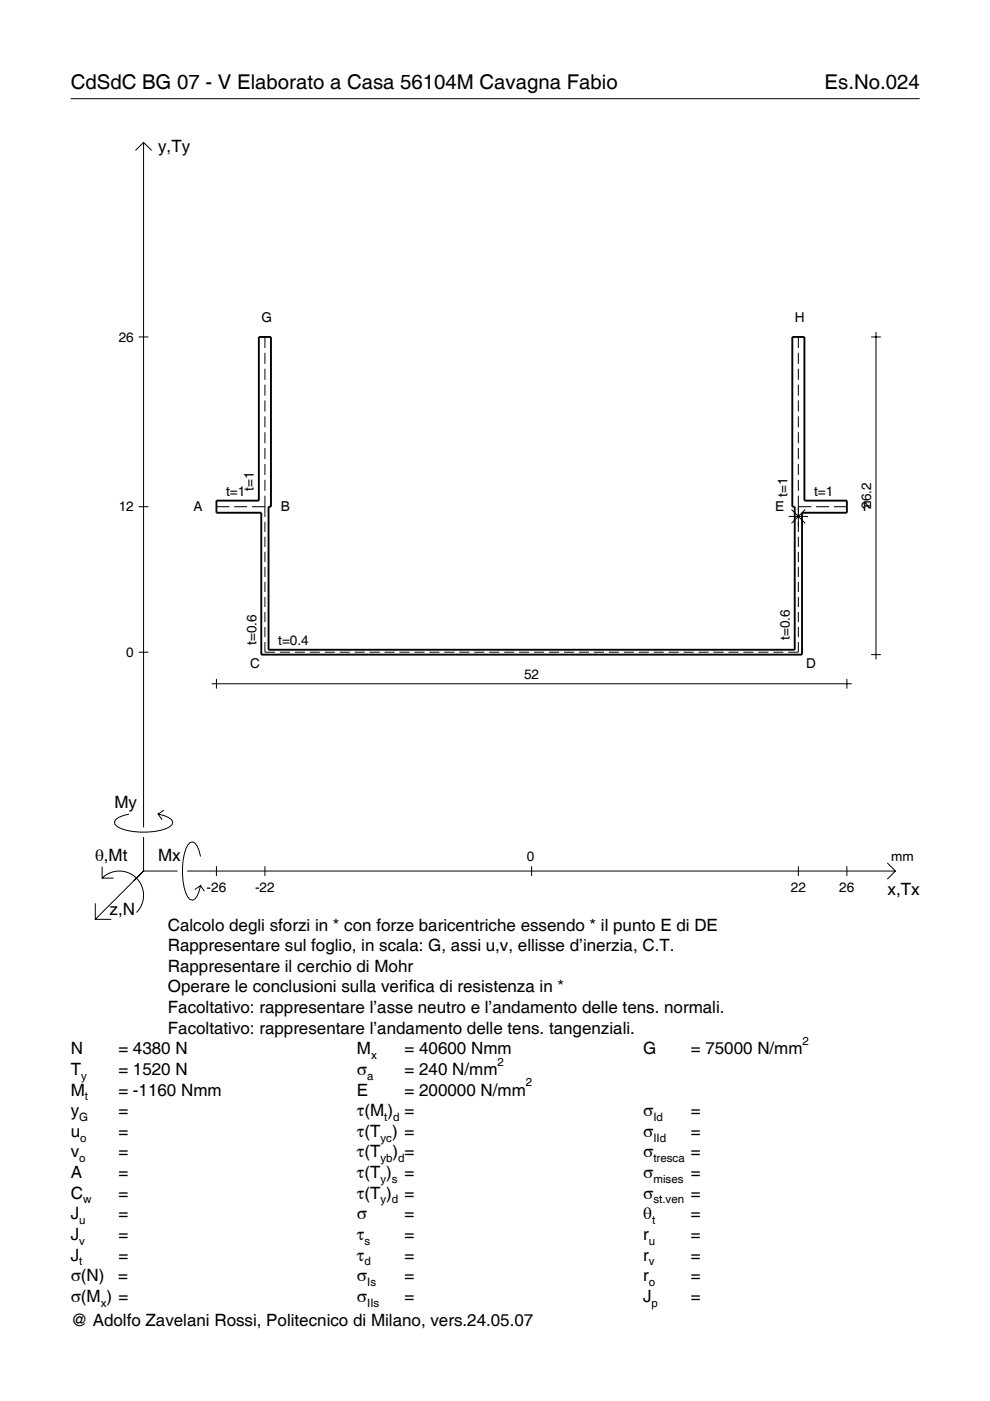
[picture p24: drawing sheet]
<svg xmlns="http://www.w3.org/2000/svg" width="210mm" height="297mm" viewBox="0 0 210 297" stroke-linecap="round" stroke-linejoin="round" font-family="sans-serif">
<defs><g id="words">
<g font-size="4.3">
<text x="15" y="18.9">CdSdC BG 07 - V Elaborato a Casa 56104M Cavagna Fabio</text>
<text x="174.8" y="18.9">Es.No.024</text>
</g>
<g font-size="3.6">
<text x="33.5" y="32.3">y,Ty</text>
<text x="24.3" y="171.3">My</text>
<text x="20.1" y="182.6">θ,Mt</text>
<text x="33.5" y="182.6">Mx</text>
<text x="188.2" y="189.8">x,Tx</text>
<text x="23.2" y="193.9">z,N</text>
<text x="35.6" y="197.3">Calcolo degli sforzi in * con forze baricentriche essendo * il punto E di DE</text>
<text x="35.6" y="201.7">Rappresentare sul foglio, in scala: G, assi u,v, ellisse d’inerzia, C.T.</text>
<text x="35.6" y="206">Rappresentare il cerchio di Mohr</text>
<text x="35.6" y="210.4">Operare le conclusioni sulla verifica di resistenza in *</text>
<text x="35.6" y="214.8">Facoltativo: rappresentare l’asse neutro e l’andamento delle tens. normali.</text>
<text x="35.6" y="219.2">Facoltativo: rappresentare l’andamento delle tens. tangenziali.</text>
<text x="15" y="223.5">N</text>
<text x="15" y="227.9">T</text>
<text x="25.1" y="223.5">= 4380 N</text>
<text x="25.1" y="227.9">= 1520 N</text>
<text x="75.7" y="227.9">σ</text>
<text x="75.7" y="223.5">M</text>
<text x="85.8" y="223.5">= 40600 Nmm</text>
<text x="85.8" y="227.9">= 240 N/mm</text>
<text x="136.4" y="223.5">G</text>
<text x="146.5" y="223.5">= 75000 N/mm</text>
<text x="15" y="232.3">M</text>
<text x="25.1" y="232.3">= -1160 Nmm</text>
<text x="75.7" y="232.3">E</text>
<text x="85.8" y="232.3">= 200000 N/mm</text>
<text x="15" y="236.7">y</text>
<text x="25.1" y="236.7">=</text>
<text x="75.7" y="236.7">τ(M ) =</text>
<text x="136.4" y="236.7">σ</text>
<text x="146.5" y="236.7">=</text>
<text x="15" y="241">u</text>
<text x="15" y="245.4">v</text>
<text x="25.1" y="241">=</text>
<text x="25.1" y="245.4">=</text>
<text x="75.7" y="241">τ(T ) =</text>
<text x="75.7" y="245.4">τ(T</text>
<text x="83.3" y="245.4">) =</text>
<text x="136.4" y="241">σ</text>
<text x="136.4" y="245.4">σ</text>
<text x="146.5" y="241">=</text>
<text x="146.5" y="245.4">=</text>
<text x="15" y="249.8">A</text>
<text x="25.1" y="249.8">=</text>
<text x="75.7" y="249.8">τ(T )</text>
<text x="85.8" y="249.8">=</text>
<text x="136.4" y="249.8">σ</text>
<text x="146.5" y="249.8">=</text>
<text x="15" y="254.2">C</text>
<text x="25.1" y="254.2">=</text>
<text x="75.7" y="254.2">τ(T )</text>
<text x="85.8" y="254.2">=</text>
<text x="136.4" y="254.2">σ</text>
<text x="146.5" y="254.2">=</text>
<text x="15" y="258.5">J</text>
<text x="15" y="262.9">J</text>
<text x="25.1" y="258.5">=</text>
<text x="25.1" y="262.9">=</text>
<text x="75.7" y="258.5">σ</text>
<text x="75.7" y="262.9">τ</text>
<text x="85.8" y="258.5">=</text>
<text x="85.8" y="262.9">=</text>
<text x="136.4" y="258.5">θ</text>
<text x="136.4" y="262.9">r</text>
<text x="146.5" y="258.5">=</text>
<text x="146.5" y="262.9">=</text>
<text x="15" y="267.3">J</text>
<text x="25.1" y="267.3">=</text>
<text x="75.7" y="267.3">τ</text>
<text x="85.8" y="267.3">=</text>
<text x="136.4" y="267.3">r</text>
<text x="146.5" y="267.3">=</text>
<text x="15" y="271.7">σ(N)</text>
<text x="25.1" y="271.7">=</text>
<text x="75.7" y="271.7">σ</text>
<text x="85.8" y="271.7">=</text>
<text x="136.4" y="271.7">r</text>
<text x="146.5" y="271.7">=</text>
<text x="15" y="281.2">@ Adolfo Zavelani Rossi, Politecnico di Milano, vers.24.05.07</text>
<text x="15" y="276">σ(M ) =</text>
<text x="75.7" y="276">σ</text>
<text x="85.8" y="276">=</text>
<text x="136.4" y="276">J</text>
<text x="146.5" y="276">=</text>
</g>
<g font-size="2.9">
<text x="55.4" y="68.2">G</text>
<text x="168.5" y="68.2">H</text>
<text x="25.2" y="72.4">26</text>
<text x="47.9" y="105.1">t=1</text>
<text x="53.8" y="104.1" transform="rotate(-90 53.8 104.1)">t=1</text>
<text x="167" y="105.4" transform="rotate(-90 167 105.4)">t=1</text>
<text x="172.6" y="105.1">t=1</text>
<text x="184.7" y="107.9" transform="rotate(-90 184.7 107.9)">26.2</text>
<text x="25.2" y="108.4">12</text>
<text x="41" y="108.3">A</text>
<text x="59.6" y="108.3">B</text>
<text x="164.4" y="108.3">E</text>
<text x="182.9" y="108.3">F</text>
<text x="54.4" y="136.7" transform="rotate(-90 54.4 136.7)">t=0.6</text>
<text x="59" y="136.7">t=0.4</text>
<text x="167.5" y="135.7" transform="rotate(-90 167.5 135.7)">t=0.6</text>
<text x="26.8" y="139.3">0</text>
<text x="53" y="141.6">C</text>
<text x="111.1" y="143.9">52</text>
<text x="170.9" y="141.6">D</text>
<text x="111.7" y="182.6">0</text>
<text x="189" y="182.6">mm</text>
<text x="43.8" y="189.1">-26</text>
<text x="54.1" y="189.1">-22</text>
<text x="167.7" y="189.1">22</text>
<text x="178" y="189.1">26</text>
</g>
<g font-size="2.4">
<text x="170.2" y="221.5">2</text>
<text x="78.7" y="224.5">x</text>
<text x="105.5" y="225.9">2</text>
<text x="17.2" y="228.9">y</text>
<text x="18" y="233.3">t</text>
<text x="77.9" y="228.9">a</text>
<text x="111.5" y="230.3">2</text>
<text x="16.8" y="237.7">G</text>
<text x="81.5" y="237.7">t d</text>
<text x="138.5" y="237.7">Id</text>
<text x="17" y="242">o</text>
<text x="80.7" y="242">yc</text>
<text x="138.5" y="242">IId</text>
<text x="16.8" y="246.4">o</text>
<text x="80.7" y="246.4">yb d</text>
<text x="80.7" y="250.8">y s</text>
<text x="138.5" y="246.4">tresca</text>
<text x="138.5" y="250.8">mises</text>
<text x="17.6" y="255.2">w</text>
<text x="80.7" y="255.2">y d</text>
<text x="138.5" y="255.2">st.ven</text>
<text x="16.8" y="259.5">u</text>
<text x="16.8" y="263.9">v</text>
<text x="77.3" y="263.9">s</text>
<text x="137.6" y="263.9">u</text>
<text x="138.2" y="259.5">t</text>
<text x="16.8" y="268.3">t</text>
<text x="77.3" y="268.3">d</text>
<text x="137.6" y="268.3">v</text>
<text x="77.9" y="272.7">Is</text>
<text x="137.6" y="272.7">o</text>
<text x="21.4" y="277">x</text>
<text x="77.9" y="277">IIs</text>
<text x="138.2" y="277">p</text>
</g>
</g></defs>
<g fill="none" stroke="#000" stroke-width=".21">
<path d="M15 20.9h180M28.7 31.9l1.7-1.7 1.8 1.7M30.4 30.2v145.2M29.4 71.4h2.1M56.2 71.4v2.4M56.2 74.8v2.3M56.2 78.2v2.3M169.3 71.4v2.4M169.3 74.8v2.3M169.3 78.2v2.3M184.7 71.4h2.1M185.7 70.4v69.4"/>
<path d="M56.2 81.5v2.4M56.2 84.9v2.3M56.2 88.3v2.3M56.2 91.6v2.4M56.2 95v2.3M56.2 98.4v2.3M169.3 81.5v2.4M169.3 84.9v2.3M169.3 88.3v2.3M169.3 91.6v2.4M169.3 95v2.3M169.3 98.4v2.3"/>
<path d="M29.4 107.4h2.1M45.9 107.4h2.7M49.7 107.4h2.7M53.4 107.4h2.8M56.2 101.7v2.4M56.2 105.1v4.5M56.2 110.6v2.2M56.2 113.8v2.2M56.2 117v2.2M167.2 109.5h4.1M167.8 108l2.9 2.9M169.3 107.4h2.7"/>
<path d="M169.3 101.7v2.4M169.3 105.1v7.7M169.3 113.8v2.2M169.3 117v2.2M170.7 108l-2.9 2.9M173 107.4h2.8M176.8 107.4h2.8M29.4 138.3h2.1M56.2 136.1v2.2h2.1M56.2 120.2v2.1M56.2 123.4v2.1M56.2 126.6v2.1"/>
<path d="M56.2 129.7v2.2M56.2 132.9v2.2M59.3 138.3h2.2M62.5 138.3h2.1M65.7 138.3h2.1M68.8 138.3h2.2M72 138.3h2.2M75.2 138.3h2.1M78.4 138.3h2.1M81.5 138.3h2.2M84.7 138.3h2.1M87.9 138.3h2.1"/>
<path d="M91 138.3h2.2M94.2 138.3h2.1M97.4 138.3h2.1M100.5 138.3h2.2M103.7 138.3h2.2M106.9 138.3h2.1M110.1 138.3h2.1M113.2 138.3h2.2M116.4 138.3h2.1M119.6 138.3h2.1M122.7 138.3h2.2M125.9 138.3h2.2"/>
<path d="M129.1 138.3h2.1M132.3 138.3h2.1M135.4 138.3h2.2M138.6 138.3h2.1M141.8 138.3h2.1M144.9 138.3h2.2M148.1 138.3h2.1M151.3 138.3h2.1M154.4 138.3h2.2M157.6 138.3h2.2M160.8 138.3h2.1M164 138.3h2.1"/>
<path d="M169.3 136.1v2.2h-2.2M169.3 120.2v2.1M169.3 123.4v2.1M169.3 126.6v2.1M169.3 129.7v2.2M169.3 132.9v2.2M184.7 138.8h2.1M44.9 145h135.7M45.9 143.9v2.1M179.6 143.9v2.1M27.3 172.6a3.6 3.6 0 0 0-3 1.7l.1 .5a5.7 5.7 0 0 0 3.8 1.5 13.3 13.3 0 0 0 7.8-1l.5-.5 .1-.5a3.6 3.6 0 0 0-3.1-1.7l.8 1.2M30.4 177.5v7.2"/>
<path d="M34.7 171.8l-1.2 .8M20.2 191.5v3.4h3.4M21.7 186.2a5.1 5.1 0 0 1 7.2 0 5.1 5.1 0 0 1 0 7.3M21.7 183.8v2.4h2.4M30.4 184.7l-10.2 10.2M30.4 184.7l-2 2M30.4 184.7h7.2M39.7 184.7h150.1M42.5 181.6a3.6 3.6 0 0 0-1.7-3.1l-.5 .1a5.7 5.7 0 0 0-1.5 3.8 13.3 13.3 0 0 0 1 7.8l.5 .5 .5 .2a3.6 3.6 0 0 0 1.7-3.1l-1.2 .8M42.5 187.8l.8 1.2M45.9 183.7v2M56.2 183.7v2"/>
<path d="M112.7 183.7v2M169.3 183.7v2M179.6 183.7v2M188.1 183l1.7 1.7-1.7 1.7"/>
</g>
<path d="M54.9 71.4h2.5v36h-.5v30.4h111.6v-30.4h-.5v-36h2.6v34.7h9v2.6h-9.6v30.1h-114.6v-30.1h-9.5v-2.6h9z" fill="none" stroke="#000" stroke-width=".4"/>
<use href="#words"/>
</svg>
